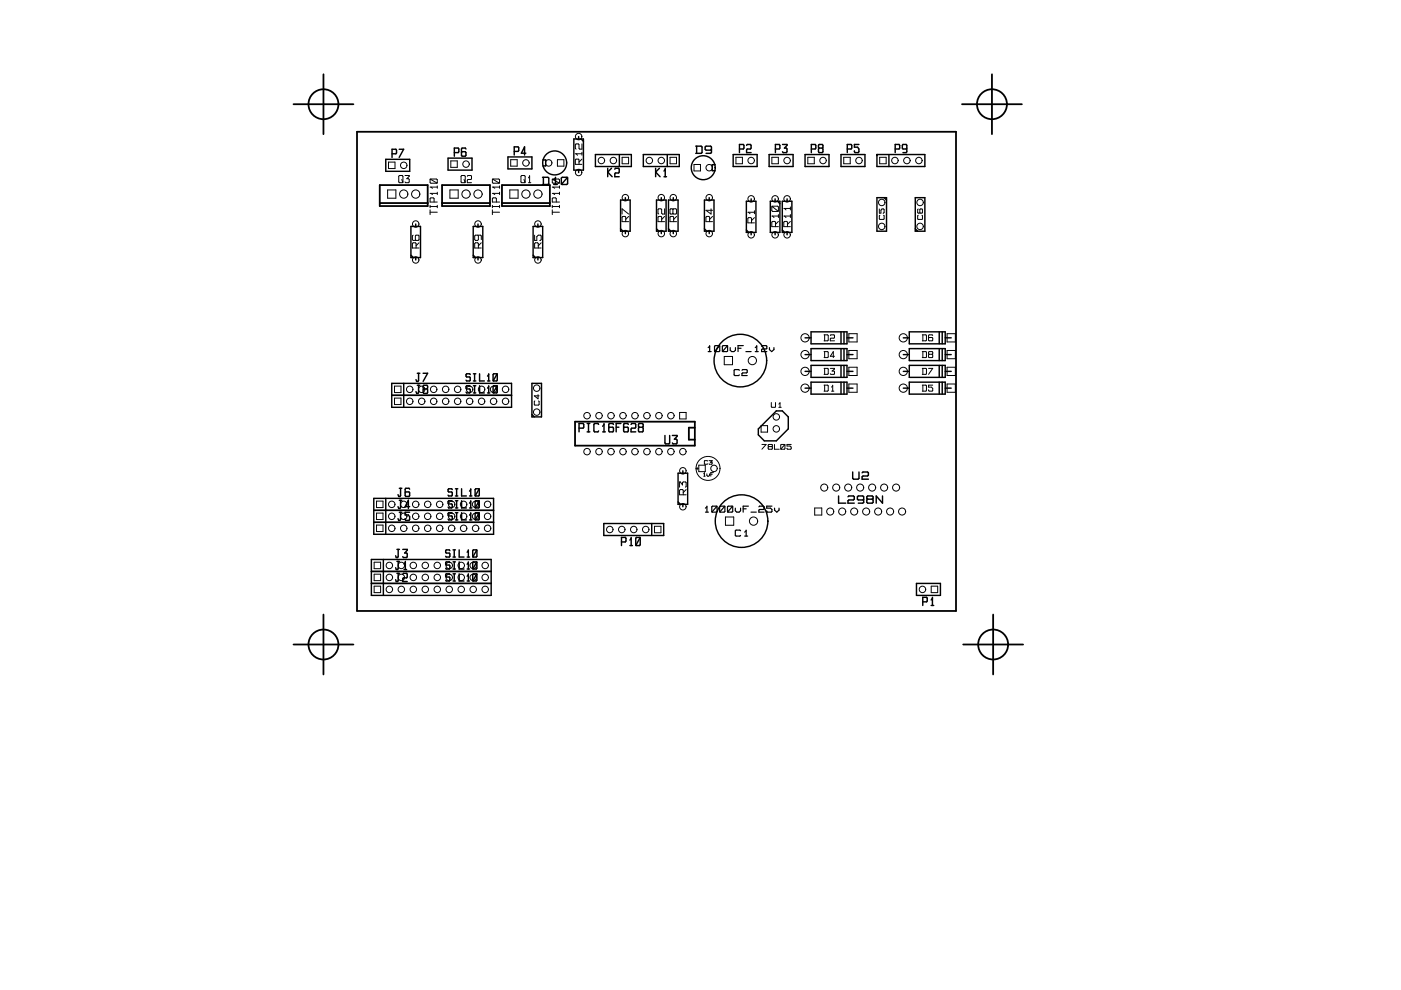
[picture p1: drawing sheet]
<svg xmlns="http://www.w3.org/2000/svg" width="297mm" height="210mm" viewBox="0 0 297 210" stroke-linecap="round" stroke-linejoin="round" font-family="sans-serif">
<g fill="none" stroke="#000" stroke-width=".38">
<path d="M68.6 15.7v12.7M210.3 15.7v12.7M62.2 22.1h12.7M75.7 27.9h127v101.6h-127zM80.5 39.2h10.2v4.5h-10.2zM93.7 39.2h10.2v4.5h-10.2zM106.4 39.2h10.2v4.5h-10.2zM204 22.1h12.7M80.5 43.1h10.2M93.7 43.1h10.2M106.4 43.1h10.2M121.9 89.4h25.4v5.1h-25.4z"/>
<path d="M147.3 90.7h-1.2v2.5h1.2M62.2 136.7h12.7M68.6 130.3v12.7M204.2 136.7h12.7M210.6 130.3v12.7"/>
<circle cx="68.6" cy="22.1" r="3.2"/>
<circle cx="210.3" cy="22.1" r="3.2"/>
<circle cx="68.6" cy="136.7" r="3.2"/>
<circle cx="210.6" cy="136.7" r="3.2"/>
</g>
<g fill="none" stroke="#000" stroke-width=".21">
<path d="M82.4 34.4h1.3v1.3h-1.3zM84.7 37.2h.6l.1 .2v1.2l-.1 .1h-.6l-.2-.1v-1.2zM85.2 38.1l.2 .6M85.9 37.2h.9l-.5 .7h.3l.2 .7-.2 .1h-.6l-.1-.1M91.2 38.1l.2-.1h1.1l.2 .1v.6l-.2 .1h-1.1l-.2-.1zM91.2 39.7h1.5M91.2 38l1.5 .8M91.4 39.7l.3 .2M92.7 39.4v.5M95.6 34.1h1.4v1.4h-1.4zM97.9 37.2h.6l.1 .2v1.2l-.1 .1h-.6l-.2-.1v-1.2zM98.4 38.1l.2 .6"/>
<path d="M99.1 37.4l.1-.2h.6l.2 .2-.2 .7h-.6l-.1 .1v.5h.9M104.4 39.7h1.5M104.4 38.1l.2-.1h1.2l.1 .1v.6l-.1 .1h-1.2l-.2-.1zM104.4 38l1.5 .8M104.6 39.7l.3 .2M105.9 39.4v.5M108.3 33.9h1.4v1.3h-1.4zM110.6 37.2h.6l.1 .2v1.2l-.1 .1h-.6l-.2-.1v-1.2zM111.1 38.1l.2 .6M112 38.7h.5M112.3 37.2v1.5M112.3 37.4l-.3 .3"/>
<path d="M117.1 39.7h1.5M117.1 38.1l.2-.1h1.2l.1 .1v.6l-.1 .1h-1.2l-.2-.1zM117.1 38l1.5 .8M117.3 39.7l.3 .2M118.2 33.9h1.4v1.3h-1.4zM118.6 39.4v.5M122 32.6h1.4M122.1 32.6l.4 .3M122.8 34.8v-.9l-.2-.2h-.5l-.1 .2v.9h1.4M123.4 30.5v1.1h-.5l-.1-.1v-.8l-.2-.2h-.5l-.1 .2v.8l.1 .1M123.4 33.7l-.6 .7M123.4 32.3v.6"/>
<path d="M131.9 33.4h1.4v1.3h-1.4zM142.1 33.4h1.3v1.3h-1.3zM147.1 34.9h1.4v1.3h-1.4zM156 33.4h1.4v1.3h-1.4zM163.7 33.4h1.3v1.3h-1.3zM171.3 33.4h1.3v1.3h-1.3zM178.9 33.4h1.4v1.3h-1.4zM186.5 33.4h1.4v1.3h-1.4zM82.2 40.3h1.7v1.7h-1.7zM87.6 49.9l-.2 .1v.8l.2 .2h1.1l.1-.2v-.8l-.1-.1h-.5l-.1 .1v.8l.1 .2M88.2 52.6v-1l-.1-.1h-.5l-.2 .1v1h1.4M88.8 51.5l-.6 .6"/>
<path d="M91.2 45h1.5M91.2 43.5v.5M91.2 44.5v1M91.2 43.8h1.5M91.2 41h1.5M91.4 41l.3 .3M92 42.8v-.7l-.1-.1-.7 .1v.7h1.5M92.7 40.7v.6M92.7 43.5v.5M95.4 40.3h1.7v1.7h-1.7zM101.3 49.9l.1 .1v.8l-.1 .2h-.5l-.2-.2v-.8l.2-.1h1.1l.1 .1v.8M101.4 52.6v-1l-.1-.1h-.5l-.2 .1v1h1.4"/>
<path d="M102 51.5l-.6 .6M104.4 45h1.5M104.4 43.8h1.5M104.4 41h1.5M104.4 43.5v.5M104.4 44.5v1M104.6 41l.3 .3M105.2 42.8v-.7l-.1-.1-.7 .1v.7h1.5M105.9 40.7v.6M105.9 43.5v.5M108.1 40.3h1.7v1.7h-1.7zM113.3 49.9v1.1h.5v-.8l.3-.3h.5l.1 .1v.8l-.3 .2"/>
<path d="M114.1 52.6v-1l-.1-.1h-.5l-.2 .1v1h1.4M114.7 51.5l-.6 .6M117.1 45h1.5M117.1 43.8h1.5M117.1 41h1.5M117.1 43.5v.5M117.1 44.5v1M117.3 41l.3 .3M117.9 42.8v-.7l-.1-.1-.7 .1v.7h1.5M118.6 40.7v.6M118.6 43.5v.5M131.9 45.4v-1.1l1.4 1.1"/>
<path d="M132.7 47v-1l-.2-.1h-.5l-.1 .1v1h1.4M133.3 45.9l-.6 .6M140.3 47v-1l-.2-.1h-.4l-.2 .1v1h1.4M140.9 44.3v1.1h-.5l-.1-.2v-.8l-.2-.1h-.4l-.2 .1v.8l.2 .2M140.9 45.9l-.6 .6M142.7 44.4l.1-.1h.5l.1 .1v.8l-.1 .2h-.5l-.1-.2M142.7 44.4l-.2-.1-.5 .1v.8l.2 .2 .5-.2M142.7 44.4v.8M142.8 47v-1l-.1-.1h-.5l-.2 .1v1h1.4M143.4 45.9l-.6 .6M150.4 47v-1l-.1-.1h-.5l-.1 .1v1h1.4M150.8 44.3v1.1l-1.1-.8h1.4"/>
<path d="M151.1 45.9l-.7 .6M158.6 45h1.4M158.7 45l.3 .3M159.3 47.3v-1l-.1-.2h-.5l-.1 .2v1h1.4M160 46.1l-.7 .7M160 44.7v.6M163.6 45.8h1.4M163.6 43.7l1.4 1.1M163.8 43.7h1.1l.1 .2v.8l-.1 .1h-1.1l-.2-.1v-.8zM163.8 45.8l.3 .3M164.4 48.1v-1l-.1-.2h-.5l-.2 .2v1h1.4M165 46.9l-.6 .7"/>
<path d="M165 45.5v.6M166.2 45.8h1.4M166.2 44.2h1.4M166.3 45.8l.3 .3M166.3 44.2l.3 .3M167 48.1v-1l-.2-.2h-.5l-.1 .2v1h1.4M167.6 46.9l-.6 .7M167.6 43.9v.6M167.6 45.5v.6M186.4 44.3v.9h.4v-.6l.2-.3h.3l.2 .8-.3 .1M186.6 45.6l-.2 .2 .2 .7h.7l.2-.1-.2-.8M194.7 45.6l-.1 .2 .1 .7h.8l.1-.1-.1-.8"/>
<path d="M194.7 44.3l-.1 .1 .1 .8h.8l.1-.8-.1-.1-.5 .1 .1 .8M153.6 75.6h1.7v1.7h-1.7zM174.7 74.5h.8l.1 .2v1l-.1 .1h-.8M174.7 78.1h.8l.1 .1v1l-.1 .2h-.8M174.7 71h.8l.1 .1v1l-.1 .2h-.8M174.8 71v1.3M174.8 74.5v1.3M174.8 78.1v1.3M176 78.1h.9l-.5 .6 .5 .1v.4l-.1 .2h-.6l-.2-.2M176 71.1l.2-.1h.6l.1 .1-.1 .6h-.6l-.2 .1v.5h.9M176.9 75.5h-.9l.7-1v1.3M180 74.3h1.7v1.8h-1.7z"/>
<path d="M180 77.9h1.7v1.7h-1.7zM180 70.8h1.7v1.7h-1.7zM195.5 74.5h.8l.1 .2v1l-.1 .1h-.8M195.5 71h.8l.1 .1v1l-.1 .2h-.8M195.5 78.1h.8l.1 .1v1l-.1 .2h-.8M195.7 71v1.3M195.7 74.5v1.3M195.7 78.1v1.3M196.9 78.1h.9l-.9 1.3M197 75.1l-.1-.1 .1-.5h.6l.2 .2-.2 .4M197 75.1l-.1 .2 .1 .5h.6l.2-.1-.2-.6M197 75.1h.6"/>
<path d="M197.8 71.1l-.2-.1h-.6l-.1 .1v1l.1 .2h.6l.2-.2-.2-.5h-.6l-.1 .1M200.8 70.8h1.8v1.7h-1.8zM200.8 74.3h1.8v1.8h-1.8zM200.8 77.9h1.8v1.7h-1.8zM83.6 81.9h1.4v1.3h-1.4zM83.6 84.4h1.4v1.4h-1.4zM113.4 85l-.1 .1 .1 .8h.8l.1-.1-.1-.8M114.1 83.7v.9l-.8-.7h1M144.1 87.5h1.4v1.3h-1.4zM147.5 99.4h.6M147.8 99.1v.5M148.2 98.6h1.3v1.4h-1.3z"/>
<path d="M150 97.8h-.7v.5h.7M150.3 97.7h.7l-.4 .3 .4 .1v.2h-.7M161.4 90.2h1.3v1.4h-1.3zM161.5 94.2h.9l-.9 1.1M163 94.7l-.1-.1 .1-.4h.6l.2 .1-.2 .4M163 94.7l-.1 .1 .1 .5 .8-.2-.2-.4M163 94.7h.6M163.5 85.3v.9l.2 .2 .7-.2v-.9M164.2 94.2v1.1h1M165.1 86.4h.5M165.4 85.3v1.1M165.4 85.5l-.3 .2"/>
<path d="M165.5 94.3l.8-.1 .1 .1v.8l-.1 .2-.8-.2zM166.4 94.2l-.9 1.1M167.8 94.2h-.9v.4h.6l.3 .2v.3l-.8 .2-.1-.3M174.7 81.7h.8l.1 .1v1l-.1 .1h-.8M174.8 81.7v1.2M176.3 82.9h.5M176.6 81.7v1.2M176.6 81.8l-.3 .3M180 81.4h1.7v1.8h-1.7zM195.5 81.7h.8l.1 .1v1l-.1 .1h-.8M195.7 81.7v1.2M197.8 81.7h-.9v.4h.6l.3 .3v.4l-.2 .1h-.6l-.1-.3"/>
<path d="M200.8 81.4h1.8v1.8h-1.8zM79.3 119.2h1.4v1.4h-1.4zM79.8 106.2h1.4v1.4h-1.4zM79.8 108.8h1.4v1.4h-1.4zM79.8 111.3h1.4v1.4h-1.4zM138.8 111.6h1.3v1.4h-1.3zM144.1 103.3v-1.1h.1l.5 .6v-.5l.2-.1h.4l.2 .1v.8l-.2 .2M144.9 104.9v-.9l-.2-.2h-.5l-.1 .2v.9h1.4M145.5 103.8l-.6 .6M149.2 101h.3M149.4 100.2v.8M149.4 100.3l-.2 .2"/>
<path d="M149.9 100.5l.1 .5 .4-.2v-.3M150.7 100.5h.3M151.3 100.2h-.6v.8M153.8 109.6h1.8v1.8h-1.8zM172.7 107.7h1.5v1.5h-1.5zM79.3 121.7h1.4v1.4h-1.4zM79.3 124.3h1.4v1.4h-1.4zM197.4 124.3h1.4v1.4h-1.4z"/>
<circle cx="85.6" cy="35.1" r=".69"/>
<circle cx="98.8" cy="34.8" r=".69"/>
<circle cx="111.5" cy="34.5" r=".69"/>
<circle cx="116.3" cy="34.5" r=".69"/>
<circle cx="122.7" cy="36.6" r=".69"/>
<circle cx="122.7" cy="29" r=".69"/>
<circle cx="127.5" cy="34" r=".69"/>
<circle cx="130" cy="34" r=".69"/>
<circle cx="137.7" cy="34" r=".69"/>
<circle cx="140.2" cy="34" r=".69"/>
<circle cx="150.4" cy="35.6" r=".69"/>
<circle cx="159.3" cy="34" r=".69"/>
<circle cx="166.9" cy="34" r=".69"/>
<circle cx="174.5" cy="34" r=".69"/>
<circle cx="182.1" cy="34" r=".69"/>
<circle cx="189.7" cy="34" r=".69"/>
<circle cx="192.3" cy="34" r=".69"/>
<circle cx="194.8" cy="34" r=".69"/>
<circle cx="85.6" cy="41.1" r=".88"/>
<circle cx="88.1" cy="41.1" r=".88"/>
<circle cx="88.1" cy="55.1" r=".69"/>
<circle cx="88.1" cy="47.5" r=".69"/>
<circle cx="98.8" cy="41.1" r=".88"/>
<circle cx="101.3" cy="41.1" r=".88"/>
<circle cx="101.3" cy="55.1" r=".69"/>
<circle cx="101.3" cy="47.5" r=".69"/>
<circle cx="111.5" cy="41.1" r=".88"/>
<circle cx="114" cy="41.1" r=".88"/>
<circle cx="114" cy="47.5" r=".69"/>
<circle cx="114" cy="55.1" r=".69"/>
<circle cx="132.6" cy="49.5" r=".69"/>
<circle cx="132.6" cy="41.9" r=".69"/>
<circle cx="140.2" cy="49.5" r=".69"/>
<circle cx="140.2" cy="41.9" r=".69"/>
<circle cx="142.7" cy="41.9" r=".69"/>
<circle cx="142.7" cy="49.5" r=".69"/>
<circle cx="150.4" cy="49.5" r=".69"/>
<circle cx="150.4" cy="41.9" r=".69"/>
<circle cx="159.3" cy="42.2" r=".69"/>
<circle cx="159.3" cy="49.8" r=".69"/>
<circle cx="164.3" cy="42.2" r=".69"/>
<circle cx="164.3" cy="49.8" r=".69"/>
<circle cx="166.9" cy="42.2" r=".69"/>
<circle cx="166.9" cy="49.8" r=".69"/>
<circle cx="186.9" cy="42.9" r=".69"/>
<circle cx="186.9" cy="48" r=".69"/>
<circle cx="195.1" cy="42.9" r=".69"/>
<circle cx="195.1" cy="48" r=".69"/>
<circle cx="159.5" cy="76.5" r=".88"/>
<circle cx="170.7" cy="78.7" r=".88"/>
<circle cx="170.7" cy="71.6" r=".88"/>
<circle cx="170.7" cy="75.2" r=".88"/>
<circle cx="191.5" cy="78.7" r=".88"/>
<circle cx="191.5" cy="71.6" r=".88"/>
<circle cx="191.5" cy="75.2" r=".88"/>
<circle cx="86.9" cy="82.5" r=".69"/>
<circle cx="86.9" cy="85.1" r=".69"/>
<circle cx="89.4" cy="82.5" r=".69"/>
<circle cx="89.4" cy="85.1" r=".69"/>
<circle cx="91.9" cy="85.1" r=".69"/>
<circle cx="91.9" cy="82.5" r=".69"/>
<circle cx="94.5" cy="82.5" r=".69"/>
<circle cx="94.5" cy="85.1" r=".69"/>
<circle cx="97" cy="82.5" r=".69"/>
<circle cx="97" cy="85.1" r=".69"/>
<circle cx="99.6" cy="85.1" r=".69"/>
<circle cx="99.6" cy="82.5" r=".69"/>
<circle cx="102.1" cy="82.5" r=".69"/>
<circle cx="102.1" cy="85.1" r=".69"/>
<circle cx="104.6" cy="82.5" r=".69"/>
<circle cx="104.6" cy="85.1" r=".69"/>
<circle cx="107.2" cy="85.1" r=".69"/>
<circle cx="107.2" cy="82.5" r=".69"/>
<circle cx="113.8" cy="82.3" r=".69"/>
<circle cx="113.8" cy="87.4" r=".69"/>
<circle cx="124.5" cy="95.8" r=".69"/>
<circle cx="124.5" cy="88.1" r=".69"/>
<circle cx="127" cy="88.1" r=".69"/>
<circle cx="127" cy="95.8" r=".69"/>
<circle cx="129.5" cy="95.8" r=".69"/>
<circle cx="129.5" cy="88.1" r=".69"/>
<circle cx="132.1" cy="95.8" r=".69"/>
<circle cx="132.1" cy="88.1" r=".69"/>
<circle cx="134.6" cy="95.8" r=".69"/>
<circle cx="134.6" cy="88.1" r=".69"/>
<circle cx="137.2" cy="88.1" r=".69"/>
<circle cx="137.2" cy="95.8" r=".69"/>
<circle cx="139.7" cy="95.8" r=".69"/>
<circle cx="139.7" cy="88.1" r=".69"/>
<circle cx="142.2" cy="88.1" r=".69"/>
<circle cx="142.2" cy="95.8" r=".69"/>
<circle cx="144.8" cy="99.8" r=".69"/>
<circle cx="144.8" cy="95.8" r=".69"/>
<circle cx="150.1" cy="99.3" r="2.54"/>
<circle cx="151.4" cy="99.3" r=".69"/>
<circle cx="164.6" cy="90.9" r=".69"/>
<circle cx="164.6" cy="88.4" r=".69"/>
<circle cx="170.7" cy="82.3" r=".88"/>
<circle cx="191.5" cy="82.3" r=".88"/>
<circle cx="82.5" cy="119.9" r=".69"/>
<circle cx="83.1" cy="109.5" r=".69"/>
<circle cx="83.1" cy="112" r=".69"/>
<circle cx="83.1" cy="106.9" r=".69"/>
<circle cx="85.1" cy="119.9" r=".69"/>
<circle cx="85.6" cy="112" r=".69"/>
<circle cx="85.6" cy="106.9" r=".69"/>
<circle cx="85.6" cy="109.5" r=".69"/>
<circle cx="87.6" cy="119.9" r=".69"/>
<circle cx="88.1" cy="112" r=".69"/>
<circle cx="88.1" cy="109.5" r=".69"/>
<circle cx="88.1" cy="106.9" r=".69"/>
<circle cx="90.2" cy="119.9" r=".69"/>
<circle cx="90.7" cy="106.9" r=".69"/>
<circle cx="90.7" cy="112" r=".69"/>
<circle cx="90.7" cy="109.5" r=".69"/>
<circle cx="92.7" cy="119.9" r=".69"/>
<circle cx="93.2" cy="112" r=".69"/>
<circle cx="93.2" cy="106.9" r=".69"/>
<circle cx="93.2" cy="109.5" r=".69"/>
<circle cx="95.2" cy="119.9" r=".69"/>
<circle cx="95.8" cy="106.9" r=".69"/>
<circle cx="95.8" cy="109.5" r=".69"/>
<circle cx="95.8" cy="112" r=".69"/>
<circle cx="97.8" cy="119.9" r=".69"/>
<circle cx="98.3" cy="112" r=".69"/>
<circle cx="98.3" cy="106.9" r=".69"/>
<circle cx="98.3" cy="109.5" r=".69"/>
<circle cx="100.3" cy="119.9" r=".69"/>
<circle cx="100.8" cy="112" r=".69"/>
<circle cx="100.8" cy="106.9" r=".69"/>
<circle cx="100.8" cy="109.5" r=".69"/>
<circle cx="102.9" cy="119.9" r=".69"/>
<circle cx="103.4" cy="109.5" r=".69"/>
<circle cx="103.4" cy="106.9" r=".69"/>
<circle cx="103.4" cy="112" r=".69"/>
<circle cx="129.3" cy="112.3" r=".69"/>
<circle cx="131.8" cy="112.3" r=".69"/>
<circle cx="134.4" cy="112.3" r=".69"/>
<circle cx="136.9" cy="112.3" r=".69"/>
<circle cx="144.8" cy="107.4" r=".69"/>
<circle cx="159.8" cy="110.5" r=".88"/>
<circle cx="174.8" cy="103.4" r=".75"/>
<circle cx="176" cy="108.5" r=".75"/>
<circle cx="177.3" cy="103.4" r=".75"/>
<circle cx="178.6" cy="108.5" r=".75"/>
<circle cx="179.8" cy="103.4" r=".75"/>
<circle cx="181.1" cy="108.5" r=".75"/>
<circle cx="182.4" cy="103.4" r=".75"/>
<circle cx="183.6" cy="108.5" r=".75"/>
<circle cx="184.9" cy="103.4" r=".75"/>
<circle cx="186.2" cy="108.5" r=".75"/>
<circle cx="187.5" cy="103.4" r=".75"/>
<circle cx="188.7" cy="108.5" r=".75"/>
<circle cx="190" cy="103.4" r=".75"/>
<circle cx="191.3" cy="108.5" r=".75"/>
<circle cx="82.5" cy="122.4" r=".69"/>
<circle cx="82.5" cy="125" r=".69"/>
<circle cx="85.1" cy="125" r=".69"/>
<circle cx="85.1" cy="122.4" r=".69"/>
<circle cx="87.6" cy="125" r=".69"/>
<circle cx="87.6" cy="122.4" r=".69"/>
<circle cx="90.2" cy="125" r=".69"/>
<circle cx="90.2" cy="122.4" r=".69"/>
<circle cx="92.7" cy="125" r=".69"/>
<circle cx="92.7" cy="122.4" r=".69"/>
<circle cx="95.2" cy="125" r=".69"/>
<circle cx="95.2" cy="122.4" r=".69"/>
<circle cx="97.8" cy="122.4" r=".69"/>
<circle cx="97.8" cy="125" r=".69"/>
<circle cx="100.3" cy="125" r=".69"/>
<circle cx="100.3" cy="122.4" r=".69"/>
<circle cx="102.9" cy="122.4" r=".69"/>
<circle cx="102.9" cy="125" r=".69"/>
<circle cx="195.6" cy="125" r=".69"/>
</g>
<g fill="none" stroke="#000" stroke-width=".3">
<path d="M81.8 33.8h5.1v2.5h-5.1zM83.1 32.6h.8l.2-.2-.2-.8h-.8v1.8M84.6 31.6h1l-1 1.8M95 33.5h5.1v2.6h-5.1zM96.3 32.4h.8l.2-.2-.2-.8h-.8v1.7M98.8 31.6l-.1-.2h-.7l-.2 .2v1.3l.2 .2h.7l.1-.2-.1-.7h-.7l-.2 .2M107.7 33.3h5.1v2.5h-5.1zM109 32.1h.8l.2-.2-.2-.8h-.8v1.8M111.5 32.5h-1l.7-1.4v1.8M115 37.6h1.2l.2 .2v1.1l-.2 .2h-1.2M115.1 33.9h.6v1.3h-.6M115.2 37.6v1.5"/>
<path d="M117.4 39.1h.8M117.8 37.6v1.5M117.8 37.8l-.4 .3M119 37.8l.2-.2h1l.1 .2v1.1l-.1 .2h-1l-.2-.2zM120.3 37.6l-1.3 1.5M121.7 29.5h2v6.6h-2zM122.7 29v.5M122.7 36.1v.5M123.2 29.5l.5 .5M126.2 32.8h7.7v2.5h-7.7zM128.8 35.7v1.8M129.7 35.7l-.9 .8 1 1"/>
<path d="M130.3 35.9l.2-.2h.7l.1 .2-.1 .8h-.7l-.2 .2v.6h1M131.3 32.8v2.5M136.4 32.8h7.6v2.5h-7.6zM139 35.7v1.8M139.8 35.7l-.8 .8 .9 1M140.8 37.5h.5M141 35.7v1.8M141 35.9l-.2 .4M141.5 32.8v2.5M147.5 31h1.2l.1 .2v1.1l-.1 .2h-1.2M147.7 31v1.5M150.8 31.7l-.1 .1h-1l-.2-.1v-.5l.2-.2h1l.1 .2v1.1l-.1 .2h-1"/>
<path d="M151.6 34.9h-.6v1.3h.6M155.4 32.8h5.1v2.5h-5.1zM156.8 31.6h.8l.1-.2-.1-.8h-.8v1.8M158.3 30.8l.1-.2h.7l.1 .2v.6l-.1 .2h-.7l-.1 .8h.9M163.1 32.8h5v2.5h-5zM164.4 31.6h.8l.2-.2-.2-.8h-.8v1.8M165.9 30.6h1v.2l-.6 .6h.4l.2 .2v.6l-.2 .2h-.7l-.1-.2M170.7 32.8h5.1v2.5h-5.1zM172 31.6h.8l.2-.2-.2-.8h-.8v1.8M173.7 31.4l-.2-.2 .2-.6h.6l.2 .2-.2 .6M173.7 31.4l-.2 .2 .2 .8h.6l.2-.2-.2-.8M173.7 31.4h.6"/>
<path d="M178.3 32.8h5.1v2.5h-5.1zM179.6 31.6h.9l.1-.2-.1-.8h-.9v1.8M182.1 30.6h-1v.6h.7l.3 .4v.6l-.1 .2h-.7l-.2-.4M185.9 32.8h10.2v2.5h-10.2zM188.5 32.8v2.5M189.8 31.6h.8l.2-.2-.2-.8h-.8v1.8M192.3 31.4l-.2 .2h-.7l-.1-.2 .1-.8h.7l.2 .2v1.4l-.2 .2h-.7M87.1 48h2.1v6.6h-2.1zM87.1 54.1l.5 .5M88.1 47.5v.5M88.1 54.6v.5M100.3 48h2.1v6.6h-2.1z"/>
<path d="M100.3 54.1l.5 .5M101.3 47.5v.5M101.3 54.6v.5M113 48h2.1v6.6h-2.1zM113 54.1l.5 .5M114 47.5v.5M114 54.6v.5M131.6 42.4h2v6.6h-2zM131.6 48.5l.5 .5M132.6 41.9v.5M132.6 49v.5M139.2 42.4h2v6.6h-2z"/>
<path d="M139.2 48.5l.5 .5M140.2 41.9v.5M140.2 49v.5M141.7 42.4h2.1v6.6h-2.1zM141.7 48.5l.5 .5M142.7 41.9v.5M142.7 49v.5M149.4 42.4h2v6.6h-2zM149.4 48.5l.5 .5M150.4 41.9v.5M150.4 49v.5M158.2 42.7h2.1v6.6h-2.1z"/>
<path d="M158.2 48.8l.6 .5M159.3 42.2v.5M159.3 49.3v.5M163.3 42.7h2.1v6.6h-2.1zM164.3 42.2v.5M164.3 49.3v.5M164.8 42.7l.6 .5M165.9 42.7h2v6.6h-2zM165.9 48.8l.5 .5M166.9 42.2v.5M166.9 49.3v.5M185.9 41.9h2.1v7.1h-2.1z"/>
<path d="M187.5 41.9l.5 .5M194.1 41.9h2v7.1h-2zM194.1 48.5l.5 .5M88.5 79.1h.5M88.7 79.1v1.6l-.1 .2h-.3l-.1-.4M89.7 79.1h1l-1 1.8M99.7 79.4l-.1-.2h-.7l-.1 .6 .1 .1h.7l.1 .7-.1 .2h-.7l-.1-.2M100.4 79.2h.5M100.6 79.2v1.6M101.7 79.2v1.6h1M103.6 79.2v1.6M103.6 79.4l-.2 .4"/>
<path d="M104.7 79.2h.6l.1 .2v1.2l-.1 .2h-.6l-.2-.2v-1.2zM105.4 79.2l-.9 1.6M170.7 75.2h1.3M170.7 78.7h1.3M170.7 71.6h1.3M172 73.9h7.6v2.6h-7.6zM172 77.5h7.6v2.5h-7.6zM172 70.4h7.6v2.5h-7.6zM178.3 70.4v2.5M178.3 73.9v2.6M178.3 77.5v2.5M178.9 70.4v2.5"/>
<path d="M178.9 73.9v2.6M178.9 77.5v2.5M179.6 75.2h1.2M179.6 78.7h1.2M179.6 71.6h1.2M191.5 75.2h1.3M191.5 78.7h1.3M191.5 71.6h1.3M192.8 73.9h7.6v2.6h-7.6zM192.8 70.4h7.6v2.5h-7.6zM192.8 77.5h7.6v2.5h-7.6zM199.1 70.4v2.5"/>
<path d="M199.1 73.9v2.6M199.1 77.5v2.5M199.8 70.4v2.5M199.8 73.9v2.6M199.8 77.5v2.5M200.4 75.2h1.3M200.4 78.7h1.3M200.4 71.6h1.3M83.1 81.3h25.4v5.1h-25.4zM83.1 83.8h25.4M85.6 81.3v5.1M88.5 81.7h.5"/>
<path d="M88.7 81.7v1.5l-.1 .2h-.3l-.1-.4M89.8 82.5l-.1 .1 .1 .8h.7l.2-.2-.2-.7M89.8 82.5l-.1-.2 .1-.6h.7l.2 .2-.2 .6M89.8 82.5h.7M99.7 82l-.1-.2h-.7l-.1 .5 .1 .2h.7l.1 .6-.1 .2h-.7l-.1-.2M100.4 83.3h.5M100.4 81.8h.5M100.4 80.8h.5M100.6 81.8v1.5M101.7 81.8v1.5h1M103.4 83.3h.5M103.4 80.8h.5"/>
<path d="M103.6 81.8v1.5M103.6 82l-.2 .3M104.7 81.8h.6l.1 .2v1.1l-.1 .2h-.6l-.2-.2v-1.1zM105.4 81.8l-.9 1.5M112.8 81.3h2v7.1h-2zM112.8 87.9l.5 .5M122.8 90.8h.8l.2-.2v-.6l-.2-.2h-.8v1.8M124.5 89.8h.6M124.5 91.6h.6M124.8 89.8v1.8M126.9 90l-.1-.2h-.7l-.2 .2v1.4l.2 .2h.7l.1-.2M127.8 91.6h.5"/>
<path d="M128.1 89.8v1.8M128.1 90l-.3 .4M130.1 90l-.2-.2h-.7l-.1 .2v1.4l.1 .2h.7l.2-.2v-.6l-.2-.2h-.7l-.1 .2M130.6 90.6h.6M131.6 89.8h-1v1.8M133.2 90l-.1-.2h-.7l-.2 .2v1.4l.2 .2h.7l.1-.2v-.6l-.1-.2h-.7l-.2 .2M133.8 90l.1-.2h.7l.2 .2v.6l-.2 .2h-.7l-.1 .8h1M135.5 90.6l-.1-.2 .1-.6h.7l.2 .2-.2 .6M135.5 90.6l-.1 .2 .1 .8h.7l.2-.2v-.6l-.2-.2M135.5 90.6h.7M141 92.3v1.6l.1 .2h.7l.2-.2v-1.6M142.6 92.3h1v.2l-.6 .6h.4l.2 .2v.6l-.2 .2h-.7l-.1-.2"/>
<path d="M144.8 99.8v.5M160.8 90.9l3.8-3.8h1.3l1.2 1.3v2.5l-2.5 2.6h-2.5l-1.3-1.3zM170.7 82.3h1.3M172 81h7.6v2.6h-7.6zM178.3 81v2.6M178.9 81v2.6M179.6 82.3h1.2M191.5 82.3h1.3M192.8 81h7.6v2.6h-7.6zM199.1 81v2.6M199.8 81v2.6M200.4 82.3h1.3"/>
<path d="M78.7 118.6h25.4v7.6h-25.4zM79.2 105.7h25.4v7.6h-25.4zM79.2 108.2h25.4M79.2 110.7h25.4M81.3 118.6v7.6M81.8 105.7v7.6M84.2 116.5h.5M84.2 119h.5M84.4 116.5v1.5l-.1 .2h-.3l-.1-.4M84.4 119v1.6l-.1 .2h-.3l-.1-.4M84.7 103.5h.5M84.7 108.6h.5"/>
<path d="M84.7 106.1h.5M84.9 103.5v1.6l-.1 .2h-.3l-.1-.4M84.9 106.1v1.5l-.1 .2h-.3l-.1-.4M84.9 108.6v1.5l-.1 .2h-.3l-.1-.3M85.4 116.5h.9v.2l-.5 .6h.4l.1 .1v.6l-.1 .2h-.7l-.1-.2M85.9 119v1.8M85.9 119.2l-.2 .4M86.9 103.7l-.2-.2h-.7l-.1 .2v1.4l.1 .2h.7l.2-.2-.2-.8h-.7l-.1 .2M86.9 108.6h-1v.6h.7l.3 .4v.5l-.2 .2h-.7l-.1-.3M86.9 107.4h-1l.7-1.3v1.7M95.4 116.8l-.1-.2h-.7l-.1 .5 .1 .2h.7l.1 .6-.1 .2h-.7l-.1-.2M95.4 119.3l-.1-.2h-.7l-.1 .5 .1 .2h.7l.1 .7-.1 .2h-.7l-.1-.2"/>
<path d="M95.9 103.8l-.1-.2h-.7l-.1 .5 .1 .2h.7l.1 .7-.1 .2h-.7l-.1-.2M95.9 106.3l-.1-.1h-.7l-.1 .5 .1 .2h.7l.1 .6-.1 .2h-.7l-.1-.2M95.9 108.9l-.1-.2h-.7l-.1 .5 .1 .2h.7l.1 .7-.1 .1h-.7l-.1-.1M96.1 118.1h.5M96.1 116.6h.5M96.1 119.1h.5M96.3 116.6v1.5M96.3 119.1v1.6M96.6 105.2h.5M96.6 103.6h.5M96.6 110.2h.5M96.6 108.7h.5"/>
<path d="M96.6 107.7h.5M96.6 106.2h.5M96.8 103.6v1.6M96.8 106.2v1.5M96.8 108.7v1.5M97.4 116.6v1.5h1M97.4 119.1v1.6h1M97.9 103.6v1.6h1M97.9 106.2v1.5h1M97.9 108.7v1.5h1M99 118.1h.6M99.3 116.6v1.5"/>
<path d="M99.3 119.1v1.6M99.3 116.8l-.3 .3M99.3 119.3l-.3 .3M99.6 105.2h.5M99.6 110.2h.5M99.6 107.7h.5M99.8 103.6v1.6M99.8 106.2v1.5M99.8 108.7v1.5M99.8 103.8l-.2 .3M99.8 108.9l-.2 .3M99.8 106.3l-.2 .4"/>
<path d="M100.4 116.6h.6l.1 .2v1.1l-.1 .2h-.6l-.2-.2v-1.1zM100.4 119.1h.6l.1 .2v1.2l-.1 .2h-.6l-.2-.2v-1.2zM100.9 103.6h.6l.1 .2v1.2l-.1 .2h-.6l-.2-.2v-1.2zM100.9 106.2h.6l.1 .1v1.2l-.1 .2h-.6l-.2-.2v-1.2zM100.9 108.7h.6l.1 .2v1.2l-.1 .1h-.6l-.2-.1v-1.2zM101.1 116.6l-.9 1.5M101.1 119.1l-.9 1.6M101.6 103.6l-.9 1.6M101.6 108.7l-.9 1.5M101.6 106.2l-.9 1.5M128 111h12.7v2.5h-12.7zM131.8 114.9h.8l.1-.2-.1-.8h-.8v1.8"/>
<path d="M133.6 115.7h.5M133.8 113.9v1.8M133.8 114.1l-.2 .4M134.9 113.9h.7l.1 .2v1.4l-.1 .2h-.7l-.1-.2v-1.4zM135.7 113.9l-.9 1.8M138.2 111v2.5M143.8 100.3h2v6.6h-2zM143.8 106.4l.5 .5M144.8 106.9v.5M177.8 105.2v1.5h1.5M179.8 105.3l.2-.1h.9l.2 .1v.5l-.2 .2h-.9l-.2 .2v.5h1.3M180.8 100.1v1.3l.2 .2h.9l.2-.2v-1.3"/>
<path d="M182.8 100.2l.2-.1h.9l.2 .1v.6l-.2 .1h-.9l-.2 .2v.5h1.3M183.1 105.8l-.2 .2h-.9l-.2-.2v-.5l.2-.1h.9l.2 .1v1.2l-.2 .2h-.9M184 105.8l-.2 .2v.5l.2 .2h.9l.2-.2v-.5l-.2-.2M184 105.8l-.2-.1v-.4l.2-.1h.9l.2 .1v.4l-.2 .1M184 105.8h.9M187.1 105.2v1.5l-1.3-1.5v1.5M78.7 121.2h25.4M78.7 123.7h25.4M84.2 121.6h.5M84.4 121.6v1.5l-.1 .2h-.3l-.1-.4M85.4 121.8l.1-.2h.7l.1 .2-.1 .7h-.7l-.1 .2v.6h.9M85.7 120.8h.5"/>
<path d="M95.4 121.8l-.1-.1h-.7l-.1 .5 .1 .1h.7l.1 .7-.1 .2h-.7l-.1-.2M96.1 123.2h.5M96.1 121.7h.5M96.1 120.7h.5M96.3 121.7v1.5M97.4 121.7v1.5h1M99 123.2h.6M99 120.7h.6M99.3 121.7v1.5M99.3 121.8l-.3 .4M100.4 121.7h.6l.1 .1v1.2l-.1 .2h-.6l-.2-.2v-1.2zM101.1 121.7l-.9 1.5"/>
<path d="M194.3 123.7h5.1v2.5h-5.1zM195.6 127.6h.9l.1-.2-.1-.8h-.9v1.8M197.4 128.4h.6M197.7 126.6v1.8M197.7 126.8l-.3 .4"/>
<circle cx="117.6" cy="34.5" r="2.54"/>
<circle cx="149.1" cy="35.6" r="2.54"/>
<circle cx="157" cy="76.5" r="5.6"/>
<circle cx="157.2" cy="110.5" r="5.6"/>
</g>
<circle cx="185.9" cy="32.8" r=".15" fill="#000"/>
<g fill="none" stroke="#000" stroke-width=".25">
<path d="M150.1 74.5h.7M150.5 73.3v1.2M150.5 73.4l-.4 .3M151.5 73.4l.2-.1h.7l.2 .1v1l-.2 .1h-.7l-.2-.1zM152.6 73.3l-1.1 1.2M153.2 73.4l.1-.1h.8l.2 .1v1l-.2 .1h-.8l-.1-.1zM154.3 73.3l-1.1 1.2M154.8 73.7v.6l.3 .2h.5l.3-.2v-.6M156.5 73.8h.6M156.8 78.5l-.2-.1h-.8l-.2 .1v1l.2 .1h.8l.2-.1M157.3 78.5l.2-.1h.8l.1 .1v.4l-.1 .2h-.8l-.2 .1v.4h1.1M157.6 73.3h-1.1v1.2"/>
<path d="M158.1 74.5h1.2M160.1 74.5h.7M160.4 73.3v1.2M160.4 73.4l-.3 .3M161.5 73.4l.1-.1h.8l.2 .1v.4l-.2 .2h-.8l-.1 .1v.4h1.1M163.1 73.7v.4l.5 .4 .5-.4v-.4M149.6 108.6h.6M149.9 107.3v1.3M149.9 107.5l-.3 .2M150.9 107.5l.2-.2h.8l.1 .2v.9l-.1 .2h-.8l-.2-.2zM152 107.3l-1.1 1.3M152.6 107.5l.1-.2h.8l.2 .2v.9l-.2 .2h-.8l-.1-.2z"/>
<path d="M153.7 107.3l-1.1 1.3M154.2 107.5l.2-.2h.8l.2 .2v.9l-.2 .2h-.8l-.2-.2zM155.4 107.3l-1.2 1.3M155.9 107.7v.6l.3 .3h.5l.3-.3v-.6M157 112.5l-.1-.1h-.8l-.2 .1v1l.2 .2h.8l.1-.2M157.6 107.9h.6M157.9 113.7h.6M158.2 112.4v1.3M158.2 112.5l-.3 .3M158.7 107.3h-1.1v1.3M159.2 108.6h1.1M160.9 107.5l.2-.2h.7l.2 .2v.4l-.2 .1h-.7l-.2 .2v.4h1.1"/>
<path d="M163.7 107.3h-1.1v.4h.8l.3 .3v.4l-.2 .2h-.8l-.1-.3M164.2 107.7v.5l.5 .4 .5-.4v-.5"/>
</g>
</svg>
